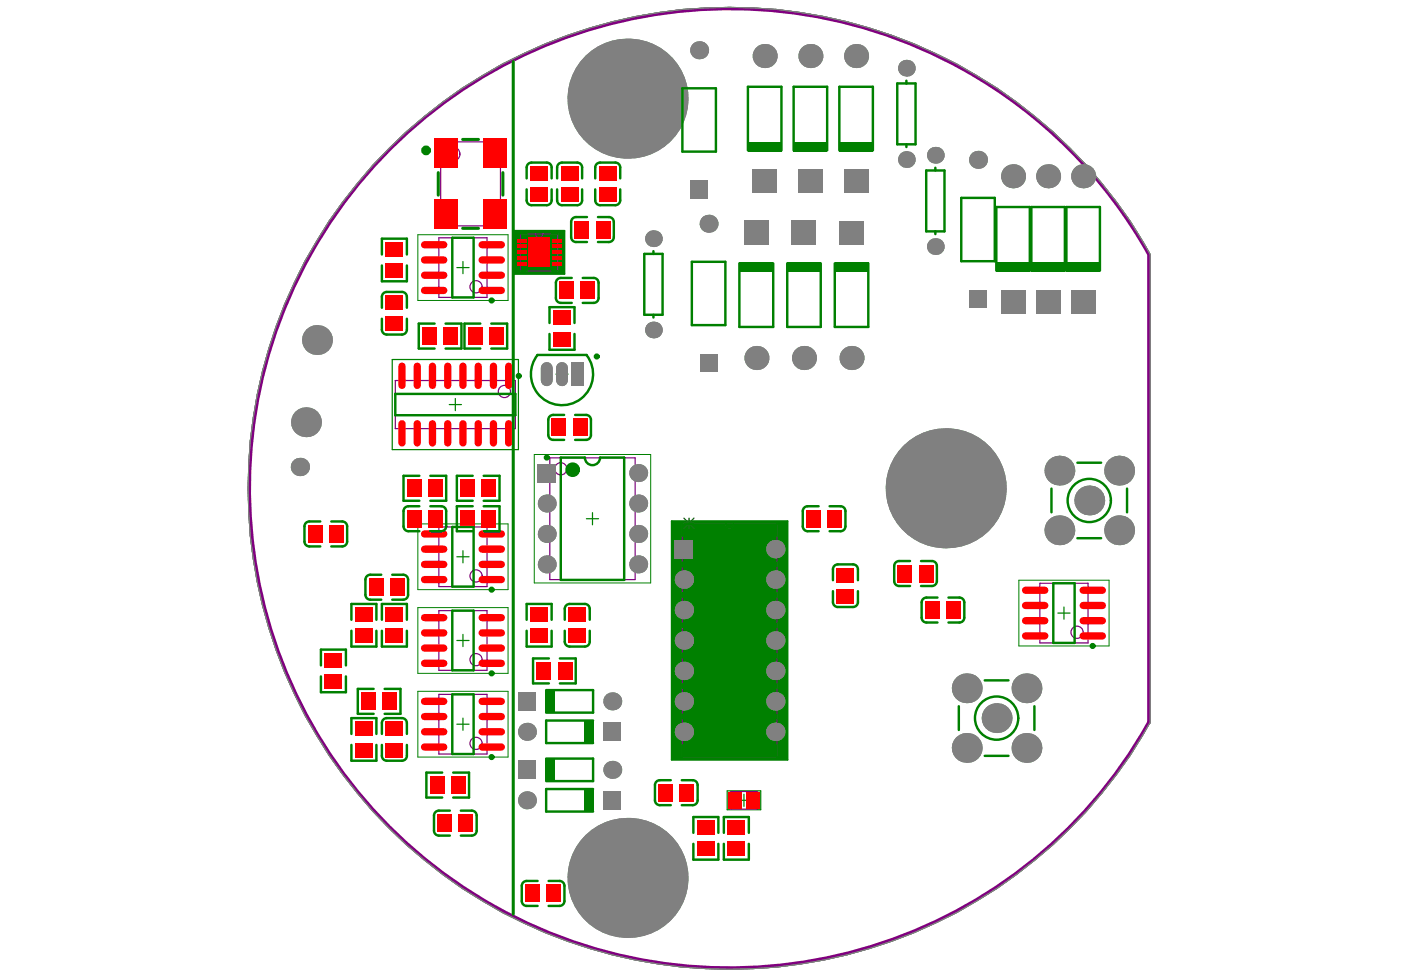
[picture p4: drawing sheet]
<svg xmlns="http://www.w3.org/2000/svg" width="289mm" height="202mm" viewBox="0 0 289 202" stroke-linecap="round" stroke-linejoin="round" font-family="sans-serif">
<g fill="#008000">
<path d="M106 47.6h10.4v8.9h-10.4z"/>
<path d="M138.5 107.5h23.9v49.2h-23.9z"/>
</g>
<path d="M80.3 30.6a99.4 99.4 0 0 1 156.8 21.6l.1 96.7a99.3 99.3 0 0 1-140.5 35.2 99.3 99.3 0 0 1-26-142.5l6.2-7.5z" fill="none" stroke="#808080" stroke-width=".21"/>
<g fill="none" stroke="#008000" stroke-width=".25">
<path d="M94.2 55.2h2.5M95.5 53.9v2.6M80.9 74.2h26v18.5h-26zM114.6 77.2h2.6M115.9 75.9v2.5M92.6 83.5h2.6M93.9 82.2v2.5M94.2 114.8h2.5M95.5 113.6v2.5M120.9 107h2.5M122.2 105.7v2.6M94.2 132.1h2.5"/>
<path d="M95.5 130.9v2.5M218.2 126.5h2.5M219.4 125.2v2.5M94.2 149.4h2.5M95.5 148.1v2.5M150 163.1h6.9v3.9h-6.9zM152.2 165.1h2.5M153.4 163.8v2.5"/>
</g>
<path d="M86.2 48.4h18.6v13.6h-18.6zM110.2 93.7h24v26.5h-24zM86.2 108.1h18.6v13.5h-18.6zM210.1 119.7h18.6v13.5h-18.6zM86.2 125.3h18.6v13.6h-18.6zM86.2 142.6h18.6v13.6h-18.6z" fill="none" stroke="#008000" stroke-width=".21"/>
<path d="M106 47.6h10.4v8.9h-10.4zM138.5 107.5h23.9v49.2h-23.9z" fill="none" stroke="#008000" stroke-width=".38"/>
<g fill="none" stroke="#800080" stroke-width=".21">
<path d="M107.4 48.2h7.6v7.7h-7.6zM110.4 48.2a.75 .75 0 0 0 .8 .8 .75 .75 0 0 0 .7-.8M140.7 112.1h-.8v2.3h.8M140.7 118.4h-.8v2.3h.8M140.7 108.1h19.5v48h-19.5zM141 106.9l2.1 2.1M141 107.9h2.1M142.1 106.9v2.1M143.1 106.9l-2.1 2.1M149.7 108.1a.75 .75 0 0 0 .8 .8 .75 .75 0 0 0 .7-.8M160.2 112.1h.8v2.3h-.8M160.2 118.4h.8v2.3h-.8"/>
<path d="M140.7 124.7h-.8v2.3h.8M140.7 131h-.8v2.2h.8M140.7 137.3h-.8v2.2h.8M160.2 124.7h.8v2.3h-.8M160.2 131h.8v2.2h-.8M160.2 137.3h.8v2.2h-.8M140.7 143.5h-.8v2.3h.8M140.7 149.8h-.8v2.3h.8M160.2 143.5h.8v2.3h-.8M160.2 149.8h.8v2.3h-.8"/>
<circle cx="224.6" cy="103.2" r=".5"/>
<circle cx="224.6" cy="103.2" r="2.58"/>
<circle cx="224.6" cy="103.2" r="4.5"/>
<circle cx="205.5" cy="148.1" r=".5"/>
<circle cx="205.5" cy="148.1" r="2.58"/>
<circle cx="205.5" cy="148.1" r="4.5"/>
</g>
<g fill="none" stroke="#800080" stroke-width=".25">
<path d="M90.9 29.3h12.3v17.3h-12.3zM90.5 49h9.9v12.3h-9.9zM81.5 78.5h24.8v9.9h-24.8zM110.8 73.2h10.2M110.8 73.2a6.4 6.4 0 0 0 .8 8.7 6.4 6.4 0 0 0 8.6 0 6.4 6.4 0 0 0 .8-8.7M113.4 94.4h17.6v25.2h-17.6zM90.5 108.7h9.9v12.3h-9.9zM90.5 126h9.9v12.3h-9.9zM214.5 120.3h9.9v12.3h-9.9zM90.5 143.2h9.9v12.3h-9.9zM150.7 163.3h5.4v3.6h-5.4z"/>
<circle cx="93.3" cy="31.8" r="1.51"/>
<circle cx="98.2" cy="59.2" r="1.26"/>
<circle cx="104" cy="80.8" r="1.26"/>
<circle cx="115.6" cy="96.7" r="1.26"/>
<circle cx="98.2" cy="118.8" r="1.26"/>
<circle cx="98.2" cy="136.1" r="1.26"/>
<circle cx="222.1" cy="130.4" r="1.26"/>
<circle cx="98.2" cy="153.3" r="1.26"/>
</g>
<path d="M236.8 52.4a99 99 0 0 0-143.6-32.3 99 99 0 0 0-16.8 146.3 99.1 99.1 0 0 0 160.4-17.4M236.9 52.6v96.3" fill="none" stroke="#800080" stroke-width=".63"/>
<g fill="#808080">
<circle cx="192.9" cy="50.9" r="1.73"/>
<circle cx="61.8" cy="96.3" r="1.89"/>
<circle cx="112.8" cy="116.4" r="1.85"/>
<circle cx="112.8" cy="103.9" r="1.85"/>
</g>
<path d="M110.9 95.7h3.7v3.8h-3.7z" fill-rule="evenodd" fill="#808080"/>
<path d="M112.8 75.9v2.5" fill="none" stroke="#808080" stroke-width="2.5"/>
<g fill="#808080">
<circle cx="112.8" cy="110.1" r="1.85"/>
<circle cx="192.9" cy="32" r="1.73"/>
<circle cx="108.7" cy="150.9" r="1.85"/>
<circle cx="141" cy="150.9" r="1.89"/>
<circle cx="141" cy="125.8" r="1.89"/>
<circle cx="144.2" cy="10.4" r="1.85"/>
<circle cx="159.9" cy="150.9" r="1.89"/>
<circle cx="159.9" cy="125.8" r="1.89"/>
<circle cx="63.1" cy="87.1" r="3.1"/>
<circle cx="108.7" cy="165.1" r="1.85"/>
<circle cx="126.3" cy="158.8" r="1.85"/>
<circle cx="126.3" cy="144.7" r="1.85"/>
</g>
<g fill="#808080">
<path d="M124.4 149.1h3.7v3.7h-3.7z" fill-rule="evenodd"/>
<path d="M106.8 156.9h3.7v3.8h-3.7z" fill-rule="evenodd"/>
<path d="M106.8 142.8h3.7v3.8h-3.7z" fill-rule="evenodd"/>
<path d="M124.4 163.2h3.7v3.8h-3.7z" fill-rule="evenodd"/>
</g>
<path d="M115.9 75.9v2.5" fill="none" stroke="#808080" stroke-width="2.5"/>
<g fill="#808080">
<path d="M117.8 74.7h2.5v4.9h-2.5z" fill-rule="evenodd"/>
<path d="M139.2 111.4h3.7v3.8h-3.7z" fill-rule="evenodd"/>
<path d="M144.3 73h3.7v3.7h-3.7z" fill-rule="evenodd"/>
<path d="M142.4 37.2h3.7v3.8h-3.7z" fill-rule="evenodd"/>
<path d="M155.2 35h5v4.9h-5z" fill-rule="evenodd"/>
<path d="M164.7 35h4.9v4.9h-4.9z" fill-rule="evenodd"/>
<path d="M174.1 35h5v4.9h-5z" fill-rule="evenodd"/>
<path d="M199.9 59.8h3.7v3.7h-3.7z" fill-rule="evenodd"/>
<path d="M206.5 59.8h4.9v4.9h-4.9z" fill-rule="evenodd"/>
<path d="M213.7 59.8h5v4.9h-5z" fill-rule="evenodd"/>
<path d="M220.9 59.8h5v4.9h-5z" fill-rule="evenodd"/>
<path d="M153.5 45.5h5v5h-5z" fill-rule="evenodd"/>
<path d="M163.3 45.5h5v5h-5z" fill-rule="evenodd"/>
<path d="M173.1 45.5h5v4.9h-5z" fill-rule="evenodd"/>
<path d="M110.9 95.7h3.7v3.8h-3.7z" fill-rule="evenodd"/>
</g>
<g fill="#808080">
<circle cx="141" cy="138.4" r="1.89"/>
<circle cx="141" cy="144.7" r="1.89"/>
<circle cx="141" cy="119.6" r="1.89"/>
<circle cx="134.8" cy="68.1" r="1.73"/>
<circle cx="146.1" cy="46.2" r="1.85"/>
<circle cx="159.9" cy="144.7" r="1.89"/>
<circle cx="159.9" cy="138.4" r="1.89"/>
<circle cx="159.9" cy="119.6" r="1.89"/>
<circle cx="159.9" cy="113.3" r="1.89"/>
<circle cx="156" cy="73.8" r="2.48"/>
<circle cx="165.8" cy="73.8" r="2.48"/>
<circle cx="175.6" cy="73.8" r="2.48"/>
<circle cx="186.9" cy="32.9" r="1.73"/>
<circle cx="186.9" cy="14.1" r="1.73"/>
<circle cx="199.4" cy="154.3" r="3.1"/>
<circle cx="199.4" cy="142" r="3.1"/>
<circle cx="201.7" cy="33" r="1.85"/>
<circle cx="208.9" cy="36.4" r="2.48"/>
<circle cx="218.5" cy="97.1" r="3.1"/>
<circle cx="224.6" cy="103.2" r="3.1"/>
<circle cx="216.2" cy="36.4" r="2.48"/>
<circle cx="223.4" cy="36.4" r="2.48"/>
<circle cx="65.4" cy="70.1" r="3.1"/>
<circle cx="141" cy="132.1" r="1.89"/>
<circle cx="134.8" cy="49.2" r="1.73"/>
<circle cx="159.9" cy="132.1" r="1.89"/>
<circle cx="157.7" cy="11.6" r="2.48"/>
<circle cx="167.1" cy="11.6" r="2.48"/>
<circle cx="176.6" cy="11.6" r="2.48"/>
<circle cx="205.5" cy="148.1" r="3.1"/>
<circle cx="218.5" cy="109.4" r="3.1"/>
<circle cx="131.6" cy="116.4" r="1.85"/>
<circle cx="131.6" cy="103.9" r="1.85"/>
<circle cx="131.6" cy="97.6" r="1.85"/>
<circle cx="211.7" cy="154.3" r="3.1"/>
<circle cx="211.7" cy="142" r="3.1"/>
<circle cx="230.8" cy="97.1" r="3.1"/>
<circle cx="129.4" cy="181.1" r="12.4"/>
<circle cx="131.6" cy="110.1" r="1.85"/>
<circle cx="129.4" cy="20.3" r="12.4"/>
<circle cx="195" cy="100.7" r="12.4"/>
<circle cx="230.8" cy="109.4" r="3.1"/>
<circle cx="192.9" cy="50.9" r="1.73"/>
<circle cx="61.8" cy="96.3" r="1.89"/>
<circle cx="112.8" cy="116.4" r="1.85"/>
<circle cx="112.8" cy="103.9" r="1.85"/>
</g>
<path d="M112.8 75.9v2.5" fill="none" stroke="#808080" stroke-width="2.5"/>
<g fill="#808080">
<circle cx="112.8" cy="110.1" r="1.85"/>
<circle cx="192.9" cy="32" r="1.73"/>
<circle cx="108.7" cy="150.9" r="1.85"/>
<circle cx="141" cy="150.9" r="1.89"/>
<circle cx="141" cy="125.8" r="1.89"/>
<circle cx="144.2" cy="10.4" r="1.85"/>
<circle cx="159.9" cy="150.9" r="1.89"/>
<circle cx="159.9" cy="125.8" r="1.89"/>
<circle cx="63.1" cy="87.1" r="3.1"/>
<circle cx="108.7" cy="165.1" r="1.85"/>
<circle cx="126.3" cy="158.8" r="1.85"/>
<circle cx="126.3" cy="144.7" r="1.85"/>
</g>
<g fill="#808080">
<path d="M124.4 149.1h3.7v3.7h-3.7z" fill-rule="evenodd"/>
<path d="M106.8 156.9h3.7v3.8h-3.7z" fill-rule="evenodd"/>
<path d="M106.8 142.8h3.7v3.8h-3.7z" fill-rule="evenodd"/>
<path d="M124.4 163.2h3.7v3.8h-3.7z" fill-rule="evenodd"/>
</g>
<path d="M115.9 75.9v2.5" fill="none" stroke="#808080" stroke-width="2.5"/>
<g fill="#808080">
<path d="M117.8 74.7h2.5v4.9h-2.5z" fill-rule="evenodd"/>
<path d="M139.2 111.4h3.7v3.8h-3.7z" fill-rule="evenodd"/>
<path d="M144.3 73h3.7v3.7h-3.7z" fill-rule="evenodd"/>
<path d="M142.4 37.2h3.7v3.8h-3.7z" fill-rule="evenodd"/>
<path d="M155.2 35h5v4.9h-5z" fill-rule="evenodd"/>
<path d="M164.7 35h4.9v4.9h-4.9z" fill-rule="evenodd"/>
<path d="M174.1 35h5v4.9h-5z" fill-rule="evenodd"/>
<path d="M199.9 59.8h3.7v3.7h-3.7z" fill-rule="evenodd"/>
<path d="M206.5 59.8h4.9v4.9h-4.9z" fill-rule="evenodd"/>
<path d="M213.7 59.8h5v4.9h-5z" fill-rule="evenodd"/>
<path d="M220.9 59.8h5v4.9h-5z" fill-rule="evenodd"/>
<path d="M153.5 45.5h5v5h-5z" fill-rule="evenodd"/>
<path d="M163.3 45.5h5v5h-5z" fill-rule="evenodd"/>
<path d="M173.1 45.5h5v4.9h-5z" fill-rule="evenodd"/>
</g>
<g fill="#808080">
<circle cx="141" cy="138.4" r="1.89"/>
<circle cx="141" cy="144.7" r="1.89"/>
<circle cx="141" cy="119.6" r="1.89"/>
<circle cx="134.8" cy="68.1" r="1.73"/>
<circle cx="146.1" cy="46.2" r="1.85"/>
<circle cx="159.9" cy="144.7" r="1.89"/>
<circle cx="159.9" cy="138.4" r="1.89"/>
<circle cx="159.9" cy="119.6" r="1.89"/>
<circle cx="159.9" cy="113.3" r="1.89"/>
<circle cx="156" cy="73.8" r="2.48"/>
<circle cx="165.8" cy="73.8" r="2.48"/>
<circle cx="175.6" cy="73.8" r="2.48"/>
<circle cx="186.9" cy="32.9" r="1.73"/>
<circle cx="186.9" cy="14.1" r="1.73"/>
<circle cx="199.4" cy="154.3" r="3.1"/>
<circle cx="199.4" cy="142" r="3.1"/>
<circle cx="201.7" cy="33" r="1.85"/>
<circle cx="208.9" cy="36.4" r="2.48"/>
<circle cx="218.5" cy="97.1" r="3.1"/>
<circle cx="224.6" cy="103.2" r="3.1"/>
<circle cx="216.2" cy="36.4" r="2.48"/>
<circle cx="223.4" cy="36.4" r="2.48"/>
<circle cx="65.4" cy="70.1" r="3.1"/>
<circle cx="141" cy="132.1" r="1.89"/>
<circle cx="134.8" cy="49.2" r="1.73"/>
<circle cx="159.9" cy="132.1" r="1.89"/>
<circle cx="157.7" cy="11.6" r="2.48"/>
<circle cx="167.1" cy="11.6" r="2.48"/>
<circle cx="176.6" cy="11.6" r="2.48"/>
<circle cx="205.5" cy="148.1" r="3.1"/>
<circle cx="218.5" cy="109.4" r="3.1"/>
<circle cx="131.6" cy="116.4" r="1.85"/>
<circle cx="131.6" cy="103.9" r="1.85"/>
<circle cx="131.6" cy="97.6" r="1.85"/>
<circle cx="211.7" cy="154.3" r="3.1"/>
<circle cx="211.7" cy="142" r="3.1"/>
<circle cx="230.8" cy="97.1" r="3.1"/>
<circle cx="129.4" cy="181.1" r="12.4"/>
<circle cx="131.6" cy="110.1" r="1.85"/>
<circle cx="129.4" cy="20.3" r="12.4"/>
<circle cx="195" cy="100.7" r="12.4"/>
<circle cx="230.8" cy="109.4" r="3.1"/>
</g>
<g fill="#f00">
<path d="M76.1 119.3h2.9v3.6h-2.9z" fill-rule="evenodd"/>
<path d="M80.5 119.3h2.9v3.6h-2.9z" fill-rule="evenodd"/>
<path d="M106.6 54.1h2v.8h-2z" fill-rule="evenodd"/>
<path d="M106.6 51.7h2v.7h-2z" fill-rule="evenodd"/>
<path d="M106.6 50.4h2v.8h-2z" fill-rule="evenodd"/>
<path d="M106.6 49.2h2v.8h-2z" fill-rule="evenodd"/>
<path d="M115.6 38.7h3.7v2.9h-3.7z" fill-rule="evenodd"/>
<path d="M115.6 34.3h3.7v2.9h-3.7z" fill-rule="evenodd"/>
<path d="M190.8 124h2.9v3.7h-2.9z" fill-rule="evenodd"/>
</g>
<path d="M82.9 75.5v4M86 75.5v4M92.3 75.5v4M98.6 75.5v4M101.8 75.5v4" fill="none" stroke="#f00" stroke-width="1.5"/>
<g fill="#f00">
<path d="M106.6 52.9h2v.8h-2z" fill-rule="evenodd"/>
<path d="M110.7 136.6h2.9v3.6h-2.9z" fill-rule="evenodd"/>
<path d="M115.4 58.1h2.9v3.6h-2.9z" fill-rule="evenodd"/>
<path d="M135.8 161.7h2.9v3.6h-2.9z" fill-rule="evenodd"/>
<path d="M166.3 105.2h2.9v3.6h-2.9z" fill-rule="evenodd"/>
<path d="M170.7 105.2h2.9v3.6h-2.9z" fill-rule="evenodd"/>
</g>
<path d="M82.9 87.4v4M86 87.4v4" fill="none" stroke="#f00" stroke-width="1.5"/>
<g fill="#f00">
<path d="M90.3 168h2.8v3.6h-2.8z" fill-rule="evenodd"/>
<path d="M91.5 67.5h2.9v3.6h-2.9z" fill-rule="evenodd"/>
</g>
<path d="M92.3 87.4v4" fill="none" stroke="#f00" stroke-width="1.5"/>
<path d="M96.5 67.5h2.9v3.6h-2.9z" fill-rule="evenodd" fill="#f00"/>
<path d="M98.6 87.4v4" fill="none" stroke="#f00" stroke-width="1.5"/>
<path d="M100.9 67.5h2.9v3.6h-2.9z" fill-rule="evenodd" fill="#f00"/>
<path d="M101.8 87.4v4" fill="none" stroke="#f00" stroke-width="1.5"/>
<g fill="#f00">
<path d="M66.9 139.1h3.7v2.9h-3.7z" fill-rule="evenodd"/>
<path d="M66.9 134.7h3.7v2.9h-3.7z" fill-rule="evenodd"/>
<path d="M73.2 148.9h3.7v2.9h-3.7z" fill-rule="evenodd"/>
<path d="M79.5 148.9h3.7v2.9h-3.7z" fill-rule="evenodd"/>
<path d="M73.2 129.7h3.7v2.9h-3.7z" fill-rule="evenodd"/>
<path d="M79.5 129.7h3.7v2.9h-3.7z" fill-rule="evenodd"/>
<path d="M88.4 98.9h2.9v3.6h-2.9z" fill-rule="evenodd"/>
<path d="M84 98.9h2.9v3.6h-2.9z" fill-rule="evenodd"/>
<path d="M79.5 54.4h3.7v2.9h-3.7z" fill-rule="evenodd"/>
</g>
<path d="M99.4 119.6h4M99.4 116.4h4M99.4 110.1h4M99.4 136.8h4M99.4 130.5h4M99.4 150.9h4M99.4 144.7h4" fill="none" stroke="#f00" stroke-width="1.5"/>
<g fill="#f00">
<path d="M95 98.9h2.9v3.6h-2.9z" fill-rule="evenodd"/>
<path d="M99.4 98.9h2.9v3.6h-2.9z" fill-rule="evenodd"/>
</g>
<path d="M99.4 59.9h4M99.4 56.8h4M99.4 50.5h4" fill="none" stroke="#f00" stroke-width="1.5"/>
<g fill="#f00">
<path d="M117.2 129.7h3.7v2.9h-3.7z" fill-rule="evenodd"/>
<path d="M114.1 68.5h3.6v2.9h-3.6z" fill-rule="evenodd"/>
<path d="M114.1 64.1h3.6v2.9h-3.6z" fill-rule="evenodd"/>
<path d="M113.8 54.1h2v.8h-2z" fill-rule="evenodd"/>
<path d="M113.8 49.2h2v.8h-2z" fill-rule="evenodd"/>
<path d="M113.8 50.4h2v.8h-2z" fill-rule="evenodd"/>
<path d="M113.8 51.7h2v.7h-2z" fill-rule="evenodd"/>
<path d="M123.5 38.7h3.7v2.9h-3.7z" fill-rule="evenodd"/>
<path d="M123.5 34.3h3.7v2.9h-3.7z" fill-rule="evenodd"/>
<path d="M143.7 169.3h3.7v2.9h-3.7z" fill-rule="evenodd"/>
<path d="M195.2 124h2.9v3.7h-2.9z" fill-rule="evenodd"/>
</g>
<path d="M223.4 131.2h3.9M223.4 124.9h3.9M223.4 121.8h3.9" fill="none" stroke="#f00" stroke-width="1.5"/>
<g fill="#f00">
<path d="M88.7 160.1h2.9v3.7h-2.9z" fill-rule="evenodd"/>
<path d="M73.2 153.3h3.7v2.9h-3.7z" fill-rule="evenodd"/>
<path d="M79.5 153.3h3.7v2.9h-3.7z" fill-rule="evenodd"/>
<path d="M78.9 142.8h2.9v3.7h-2.9z" fill-rule="evenodd"/>
<path d="M74.5 142.8h2.9v3.7h-2.9z" fill-rule="evenodd"/>
<path d="M73.2 125.3h3.7v2.9h-3.7z" fill-rule="evenodd"/>
<path d="M79.5 125.3h3.7v2.9h-3.7z" fill-rule="evenodd"/>
<path d="M88.4 105.2h2.9v3.6h-2.9z" fill-rule="evenodd"/>
<path d="M84 105.2h2.9v3.6h-2.9z" fill-rule="evenodd"/>
</g>
<path d="M89.2 75.5v4" fill="none" stroke="#f00" stroke-width="1.5"/>
<g fill="#f00">
<path d="M79.5 61h3.7v2.9h-3.7z" fill-rule="evenodd"/>
<path d="M79.5 65.4h3.7v2.9h-3.7z" fill-rule="evenodd"/>
<path d="M108.4 182.5h2.8v3.6h-2.8z" fill-rule="evenodd"/>
</g>
<path d="M99.4 154.1h4" fill="none" stroke="#f00" stroke-width="1.5"/>
<path d="M93.1 160.1h2.9v3.7h-2.9z" fill-rule="evenodd" fill="#f00"/>
<path d="M99.4 113.3h4M99.4 133.7h4M99.4 127.4h4M99.4 147.8h4" fill="none" stroke="#f00" stroke-width="1.5"/>
<g fill="#f00">
<path d="M99.4 105.2h2.9v3.6h-2.9z" fill-rule="evenodd"/>
<path d="M95 105.2h2.9v3.6h-2.9z" fill-rule="evenodd"/>
</g>
<path d="M99.4 53.6h4M95.5 75.5v4M104.9 75.5v4" fill="none" stroke="#f00" stroke-width="1.5"/>
<g fill="#f00">
<path d="M99.6 41.1h4.9v6.2h-4.9z" fill-rule="evenodd"/>
<path d="M112.8 182.5h2.8v3.6h-2.8z" fill-rule="evenodd"/>
<path d="M115.1 136.6h2.9v3.6h-2.9z" fill-rule="evenodd"/>
<path d="M117.2 125.3h3.7v2.9h-3.7z" fill-rule="evenodd"/>
<path d="M113.8 86.3h2.9v3.7h-2.9z" fill-rule="evenodd"/>
<path d="M118.2 86.3h2.9v3.7h-2.9z" fill-rule="evenodd"/>
<path d="M113.8 52.9h2v.8h-2z" fill-rule="evenodd"/>
<path d="M119.8 58.1h2.9v3.6h-2.9z" fill-rule="evenodd"/>
<path d="M118.5 45.5h2.9v3.7h-2.9z" fill-rule="evenodd"/>
<path d="M122.9 45.5h2.9v3.7h-2.9z" fill-rule="evenodd"/>
<path d="M143.7 173.7h3.7v2.9h-3.7z" fill-rule="evenodd"/>
<path d="M140.2 161.7h2.9v3.6h-2.9z" fill-rule="evenodd"/>
<path d="M153.9 163.4h2.8v3.4h-2.8z" fill-rule="evenodd"/>
<path d="M189.6 116.5h2.9v3.6h-2.9z" fill-rule="evenodd"/>
<path d="M185.2 116.5h2.9v3.6h-2.9z" fill-rule="evenodd"/>
</g>
<path d="M223.4 128h3.9" fill="none" stroke="#f00" stroke-width="1.5"/>
<g fill="#f00">
<path d="M67.9 108.3h2.9v3.7h-2.9z" fill-rule="evenodd"/>
<path d="M63.5 108.3h2.9v3.7h-2.9z" fill-rule="evenodd"/>
<path d="M87.1 67.5h2.9v3.6h-2.9z" fill-rule="evenodd"/>
</g>
<path d="M89.2 87.4v4" fill="none" stroke="#f00" stroke-width="1.5"/>
<g fill="#f00">
<path d="M79.5 50h3.7v2.9h-3.7z" fill-rule="evenodd"/>
<path d="M94.7 168h2.8v3.6h-2.8z" fill-rule="evenodd"/>
</g>
<path d="M95.5 87.4v4M104.9 87.4v4" fill="none" stroke="#f00" stroke-width="1.5"/>
<path d="M99.6 28.6h4.9v6.1h-4.9z" fill-rule="evenodd" fill="#f00"/>
<path d="M87.6 136.8h3.9M87.6 130.5h3.9M87.6 150.9h3.9M87.6 144.7h3.9" fill="none" stroke="#f00" stroke-width="1.5"/>
<path d="M109.4 129.7h3.6v2.9h-3.6z" fill-rule="evenodd" fill="#f00"/>
<path d="M87.6 59.9h3.9M87.6 56.8h3.9M87.6 50.5h3.9M87.6 119.6h3.9M87.6 116.4h3.9M87.6 110.1h3.9" fill="none" stroke="#f00" stroke-width="1.5"/>
<g fill="#f00">
<path d="M109.4 38.7h3.6v2.9h-3.6z" fill-rule="evenodd"/>
<path d="M109.4 34.3h3.6v2.9h-3.6z" fill-rule="evenodd"/>
<path d="M150 169.3h3.7v2.9h-3.7z" fill-rule="evenodd"/>
</g>
<path d="M87.6 113.3h3.9M87.6 133.7h3.9M87.6 127.4h3.9M211.5 131.2h4M211.5 124.9h4M211.5 121.8h4M87.6 154.1h3.9M87.6 147.8h3.9" fill="none" stroke="#f00" stroke-width="1.5"/>
<path d="M109.4 125.3h3.6v2.9h-3.6z" fill-rule="evenodd" fill="#f00"/>
<path d="M87.6 53.6h3.9" fill="none" stroke="#f00" stroke-width="1.5"/>
<g fill="#f00">
<path d="M89.6 41.1h4.9v6.2h-4.9z" fill-rule="evenodd"/>
<path d="M150 173.7h3.7v2.9h-3.7z" fill-rule="evenodd"/>
<path d="M150.2 163.3h2.7v3.5h-2.7z" fill-rule="evenodd"/>
</g>
<path d="M211.5 128h4" fill="none" stroke="#f00" stroke-width="1.5"/>
<g fill="#f00">
<path d="M172.5 117.2h3.7v2.9h-3.7z" fill-rule="evenodd"/>
<path d="M172.5 121.6h3.7v2.9h-3.7z" fill-rule="evenodd"/>
<path d="M89.6 28.6h4.9v6.1h-4.9z" fill-rule="evenodd"/>
<path d="M109 49h4.4v6.1h-4.4z" fill-rule="evenodd"/>
</g>
<g fill="none" stroke="#008000" stroke-width=".5">
<path d="M140.7 18.2h6.9v13.1h-6.9zM185 17.2h3.8v12.6h-3.8zM186.9 16.6v.6M108.6 34.5v2.3M108.6 39.1v2.2M109.6 33.5h3.2M113.8 34.5v2.3M113.8 39.1v2.2M114.9 34.5v2.3M114.9 39.1v2.2M115.9 33.5h3.1M120 34.5v2.3"/>
<path d="M120 39.1v2.2M122.8 34.5v2.3M122.8 39.1v2.2M123.8 33.5h3.1M127.9 34.5v2.3M127.9 39.1v2.2M154.2 31v-13.1h7v13.1M163.7 31v-13.1h6.9v13.1M173.1 31v-13.1h6.9v13.1M186.9 29.8v.5M191 35.2h3.8v12.5h-3.8zM192.9 34.6v.6"/>
<path d="M78.8 52.5v-3.3h5.1v3.3M78.8 54.8v3.2h5.1v-3.2M93.3 49h4.4v12.3h-4.4zM109.6 42.3h3.2M114.6 58.3v3.2M115.6 57.3h2.3M115.9 42.3h3.1M117.8 45.8v3.1M118.8 49.9h2.3M118.8 44.8h2.3M120.2 57.3h2.2M123.3 49.9h2.3"/>
<path d="M123.3 44.8h2.3M123.4 58.3v3.2M123.8 42.3h3.1M126.6 45.8v3.1M132.9 52.4h3.7v12.5h-3.7zM134.8 51.8v.6M142.7 54h6.9v13.1h-6.9zM152.5 54.3v13.1h7v-13.1M162.3 54.3v13.1h7v-13.1M172.2 54.3v13.1h6.9v-13.1M192.9 47.7v.6M198.2 40.8h7v13.1h-7z"/>
<path d="M205.5 55.8v-13.1h6.9v13.1M212.7 55.8v-13.1h6.9v13.1M219.9 55.8v-13.1h6.9v13.1M78.8 61.2v2.3M78.8 65.7v2.3M79.8 69h3.1M79.8 60.2h3.1M83.9 61.2v2.3M83.9 65.7v2.3M89.6 66.7h-3.2v5.2h3.2M91.9 66.7h3.3v5.2h-3.3M99.1 66.7h-3.3v5.2h3.3"/>
<path d="M101.3 66.7h3.3v5.2h-3.3M110.8 73.2h10.2M113.3 66.6v-3.2h5.2v3.2M113.3 68.9v3.2h5.2v-3.2M115.6 62.5h2.3M120.2 62.5h2.2M134.8 64.9v.6M81.5 81.3h24.8v4.3h-24.8zM86.5 98.1h-3.3v5.2h3.3M88.7 98.1h3.3v5.2h-3.3M97.5 98.1h-3.3v5.2h3.3M99.7 98.1h3.3v5.2h-3.3"/>
<path d="M113.1 86.6v3.1M114.1 90.7h2.2M114.1 85.6h2.2M118.6 90.7h2.3M118.6 85.6h2.3M120.6 94.4h-5v25.2h13.1v-25.2h-4.9M121.9 86.6v3.1M222.2 95.4h4.9M62.8 108.6v3.1M63.8 112.7h2.3M63.8 107.6h2.3M68.3 112.7h2.3"/>
<path d="M68.3 107.6h2.3M71.6 108.6v3.1M75.4 119.6v3.1M76.4 118.5h2.2M80.9 118.5h2.3M83.2 105.4v3.2M84.2 119.6v3.1M84.2 109.6h2.3M84.2 104.4h2.3M88.7 109.6h2.3M88.7 104.4h2.3M92 105.4v3.2"/>
<path d="M93.3 108.7h4.4v12.3h-4.4zM97.5 104.4h-3.3v5.2h3.3M99.7 104.4h3.3v5.2h-3.3M165.6 105.4v3.2M166.6 109.6h2.2M166.6 104.4h2.2M171.1 109.6h2.2M171.1 104.4h2.2M171.8 117.4v2.3M172.8 116.4h3.1M174.4 105.4v3.2M176.9 117.4v2.3"/>
<path d="M184.4 116.7v3.2M185.4 115.7h2.3M189.9 115.7h2.3M193.2 116.7v3.2M216.8 100.8v4.9M222.2 111h4.9M232.4 100.8v4.9M66.2 137.3v-3.3h5.1v3.3M66.2 139.5v3.3h5.1v-3.3M72.5 127.8v-3.2h5.1v3.2M72.5 130.1v3.3h5.1v-3.3M76.4 123.7h2.2"/>
<path d="M78.8 127.8v-3.2h5.1v3.2M78.8 130.1v3.3h5.1v-3.3M80.9 123.7h2.3M93.3 126h4.4v12.3h-4.4zM108.6 127.8v-3.2h5.2v3.2M108.6 130.1v3.3h5.2v-3.3M113.2 135.8h-3.3v5.2h3.3M115.5 135.8h3.2v5.2h-3.2M116.5 125.6v2.2M116.5 130.1v2.3M117.5 124.6h3.1M117.5 133.4h3.1"/>
<path d="M121.6 125.6v2.2M121.6 130.1v2.3M171.8 121.9v2.3M172.8 125.2h3.1M176.9 121.9v2.3M185.4 120.9h2.3M189.9 120.9h2.3M190.1 124.3v3.1M191.1 128.4h2.2M191.1 123.3h2.2M195.6 128.4h2.3M195.6 123.3h2.3"/>
<path d="M198.9 124.3v3.1M217.2 120.3h4.4v12.3h-4.4zM72.5 151.4v-3.3h5.1v3.3M72.5 153.6v3.3h5.1v-3.3M77.1 142.1h-3.3v5.1h3.3M78.8 149.1v2.3M78.8 153.6v2.3M79.3 142.1h3.3v5.1h-3.3M79.8 156.9h3.1M79.8 148.1h3.1M83.9 149.1v2.3M83.9 153.6v2.3"/>
<path d="M91.2 159.4h-3.3v5.1h3.3M93.3 143.2h4.4v12.3h-4.4zM93.5 159.4h3.2v5.1h-3.2M112.6 142.3h9.7v4.7h-9.7M112.6 156.5h9.7v4.6h-9.7M122.3 148.6h-9.7v4.7h9.7M197.7 145.7v4.9M203.1 155.9h4.9M203.1 140.3h4.9M213.3 145.7v4.9M89.5 168.2v3.2M90.5 172.4h2.3"/>
<path d="M90.5 167.2h2.3M95 172.4h2.3M95 167.2h2.3M98.3 168.2v3.2M122.3 162.8h-9.7v4.6h9.7M135.1 161.9v3.2M136.1 166.1h2.2M136.1 160.9h2.2M140.6 166.1h2.3M140.6 160.9h2.3M143 171.8v-3.3h5.1v3.3M143 174.1v3.2h5.1v-3.2"/>
<path d="M143.9 161.9v3.2M149.3 171.8v-3.3h5.1v3.3M149.3 174.1v3.2h5.1v-3.2M107.6 182.7v3.2M108.6 186.9h2.3M108.6 181.7h2.3M113.1 186.9h2.3M113.1 181.7h2.3M116.4 182.7v3.2"/>
</g>
<path d="M105.8 12.7v175.9M90.4 35.6v4.7M95.4 28.8h3.3M103.7 35.6v4.7M95.4 47.1h3.3" fill="none" stroke="#008000" stroke-width=".63"/>
<g fill="none" stroke="#008000" stroke-width=".38">
<path d="M107.4 55.9h1.3M107.4 48.2h1.3M113.7 55.9h1.3M113.7 48.2h1.3M140.7 110.6v-2.5h19.5v2.5M140.7 116v.9M160.2 116v.9M140.7 122.3v.8M140.7 128.5v.9M140.7 134.8v.9M160.2 122.3v.8M160.2 128.5v.9"/>
<path d="M160.2 134.8v.9M140.7 141.1v.9M140.7 147.4v.8M140.7 153.6v2.5h19.5v-2.5M160.2 141.1v.9M160.2 147.4v.8"/>
</g>
<g fill="#008000">
<path d="M120.6 148.6h2v4.7h-2z" fill-rule="evenodd"/>
<path d="M112.4 156.5h2v4.6h-2z" fill-rule="evenodd"/>
<path d="M112.4 142.3h2v4.7h-2z" fill-rule="evenodd"/>
<path d="M120.6 162.8h2v4.6h-2z" fill-rule="evenodd"/>
<path d="M162.3 54.1h7v2h-7z" fill-rule="evenodd"/>
<path d="M154.2 29.3h7v2h-7z" fill-rule="evenodd"/>
<path d="M163.7 29.3h6.9v2h-6.9z" fill-rule="evenodd"/>
<path d="M173.1 29.3h6.9v2h-6.9z" fill-rule="evenodd"/>
<path d="M205.5 54.1h6.9v2h-6.9z" fill-rule="evenodd"/>
<path d="M219.9 54.1h6.9v2h-6.9z" fill-rule="evenodd"/>
<path d="M152.5 54.1h7v2h-7z" fill-rule="evenodd"/>
<path d="M172.2 54.1h6.9v2h-6.9z" fill-rule="evenodd"/>
<path d="M212.7 54.1h6.9v2h-6.9z" fill-rule="evenodd"/>
</g>
<path d="M141 106.9l2.1 2.1M141 107.9h2.1M142.1 106.9v2.1M143.1 106.9l-2.1 2.1" fill="none" stroke="#008000" stroke-width=".21"/>
<g fill="none" stroke="#008000" stroke-width=".5">
<path d="M109.6 33.5a1.01 1.01 0 0 0-1 1M112.8 33.5a1.01 1.01 0 0 1 1 1M115.9 33.5a1.01 1.01 0 0 0-1 1M119 33.5a1.01 1.01 0 0 1 1 1M123.8 33.5a1.01 1.01 0 0 0-1 1M126.9 33.5a1.01 1.01 0 0 1 1 1M108.6 41.3a1.01 1.01 0 0 0 1 1M113.8 41.3a1.01 1.01 0 0 1-1 1M114.9 41.3a1.01 1.01 0 0 0 1 1M115.6 57.3a1.01 1.01 0 0 0-1 1M117.8 48.9a1.01 1.01 0 0 0 1 1M118.8 44.8a1.01 1.01 0 0 0-1 1"/>
<path d="M120 41.3a1.01 1.01 0 0 1-1 1M122.4 57.3a1.01 1.01 0 0 1 1 1M122.8 41.3a1.01 1.01 0 0 0 1 1M125.6 44.8a1.01 1.01 0 0 1 1 1M126.6 48.9a1.01 1.01 0 0 1-1 1M127.9 41.3a1.01 1.01 0 0 1-1 1M78.8 68a1.01 1.01 0 0 0 1 1M79.8 60.2a1.01 1.01 0 0 0-1 1M82.9 60.2a1.01 1.01 0 0 1 1 1M83.9 68a1.01 1.01 0 0 1-1 1M110.8 73.2a6.4 6.4 0 0 0 .8 8.7 6.4 6.4 0 0 0 8.6 0 6.4 6.4 0 0 0 .8-8.7M114.6 61.5a1.01 1.01 0 0 0 1 1"/>
<path d="M123.4 61.5a1.01 1.01 0 0 1-1 1M113.1 89.7a1.01 1.01 0 0 0 1 1M114.1 85.6a1.01 1.01 0 0 0-1 1M120.6 94.4a1.57 1.57 0 0 0 1.6 1.5 1.57 1.57 0 0 0 1.6-1.5M120.9 85.6a1.01 1.01 0 0 1 1 1M121.9 89.7a1.01 1.01 0 0 1-1 1M62.8 111.7a1.01 1.01 0 0 0 1 1M63.8 107.6a1.01 1.01 0 0 0-1 1M70.6 107.6a1.01 1.01 0 0 1 1 1M71.6 111.7a1.01 1.01 0 0 1-1 1M76.4 118.5a1.01 1.01 0 0 0-1 1.1M83.2 118.5a1.01 1.01 0 0 1 1 1.1"/>
<path d="M83.2 108.6a1.01 1.01 0 0 0 1 1M84.2 104.4a1.01 1.01 0 0 0-1 1M91 104.4a1.01 1.01 0 0 1 1 1M92 108.6a1.01 1.01 0 0 1-1 1M165.6 108.6a1.01 1.01 0 0 0 1 1M166.6 104.4a1.01 1.01 0 0 0-1 1M172.8 116.4a1.01 1.01 0 0 0-1 1M173.3 104.4a1.01 1.01 0 0 1 1.1 1M174.4 108.6a1.01 1.01 0 0 1-1.1 1M175.9 116.4a1.01 1.01 0 0 1 1 1M184.4 119.9a1.01 1.01 0 0 0 1 1M185.4 115.7a1.01 1.01 0 0 0-1 1"/>
<path d="M192.2 115.7a1.01 1.01 0 0 1 1 1M193.2 119.9a1.01 1.01 0 0 1-1 1M75.4 122.7a1.01 1.01 0 0 0 1 1M84.2 122.7a1.01 1.01 0 0 1-1 1M116.5 132.4a1.01 1.01 0 0 0 1 1M117.5 124.6a1.01 1.01 0 0 0-1 1M120.6 124.6a1.01 1.01 0 0 1 1 1M121.6 132.4a1.01 1.01 0 0 1-1 1M171.8 124.2a1.01 1.01 0 0 0 1 1M176.9 124.2a1.01 1.01 0 0 1-1 1M190.1 127.4a1.01 1.01 0 0 0 1 1M191.1 123.3a1.01 1.01 0 0 0-1 1"/>
<path d="M197.9 123.3a1.01 1.01 0 0 1 1 1M198.9 127.4a1.01 1.01 0 0 1-1 1M78.8 155.9a1.01 1.01 0 0 0 1 1M79.8 148.1a1.01 1.01 0 0 0-1 1M82.9 148.1a1.01 1.01 0 0 1 1 1M83.9 155.9a1.01 1.01 0 0 1-1 1M89.5 171.4a1.01 1.01 0 0 0 1 1M90.5 167.2a1.01 1.01 0 0 0-1 1M97.3 167.2a1.01 1.01 0 0 1 1 1M98.3 171.4a1.01 1.01 0 0 1-1 1M135.1 165.1a1.01 1.01 0 0 0 1 1M136.1 160.9a1.01 1.01 0 0 0-1 1"/>
<path d="M142.9 160.9a1.01 1.01 0 0 1 1 1M143.9 165.1a1.01 1.01 0 0 1-1 1M107.6 185.9a1.01 1.01 0 0 0 1 1M108.6 181.7a1.01 1.01 0 0 0-1 1M115.4 181.7a1.01 1.01 0 0 1 1 1M116.4 185.9a1.01 1.01 0 0 1-1 1"/>
<circle cx="224.6" cy="103.2" r="4.5"/>
<circle cx="205.5" cy="148.1" r="4.5"/>
</g>
<circle cx="87.9" cy="31" r=".5" fill="none" stroke="#008000" stroke-width="1"/>
<g fill="none" stroke="#008000" stroke-width=".63">
<circle cx="101.4" cy="62" r=".31"/>
<circle cx="107" cy="77.5" r=".31"/>
<circle cx="123.1" cy="73.5" r=".31"/>
<circle cx="112.8" cy="94.4" r=".31"/>
<circle cx="101.4" cy="121.6" r=".31"/>
<circle cx="101.4" cy="138.9" r=".31"/>
<circle cx="225.3" cy="133.2" r=".31"/>
<circle cx="101.4" cy="156.2" r=".31"/>
</g>
<circle cx="118.1" cy="96.9" r=".75" fill="none" stroke="#008000" stroke-width="1.5"/>
<path d="M149.7 108.1a.75 .75 0 0 0 .8 .8 .75 .75 0 0 0 .7-.8" fill="none" stroke="#008000" stroke-width=".38"/>
</svg>
